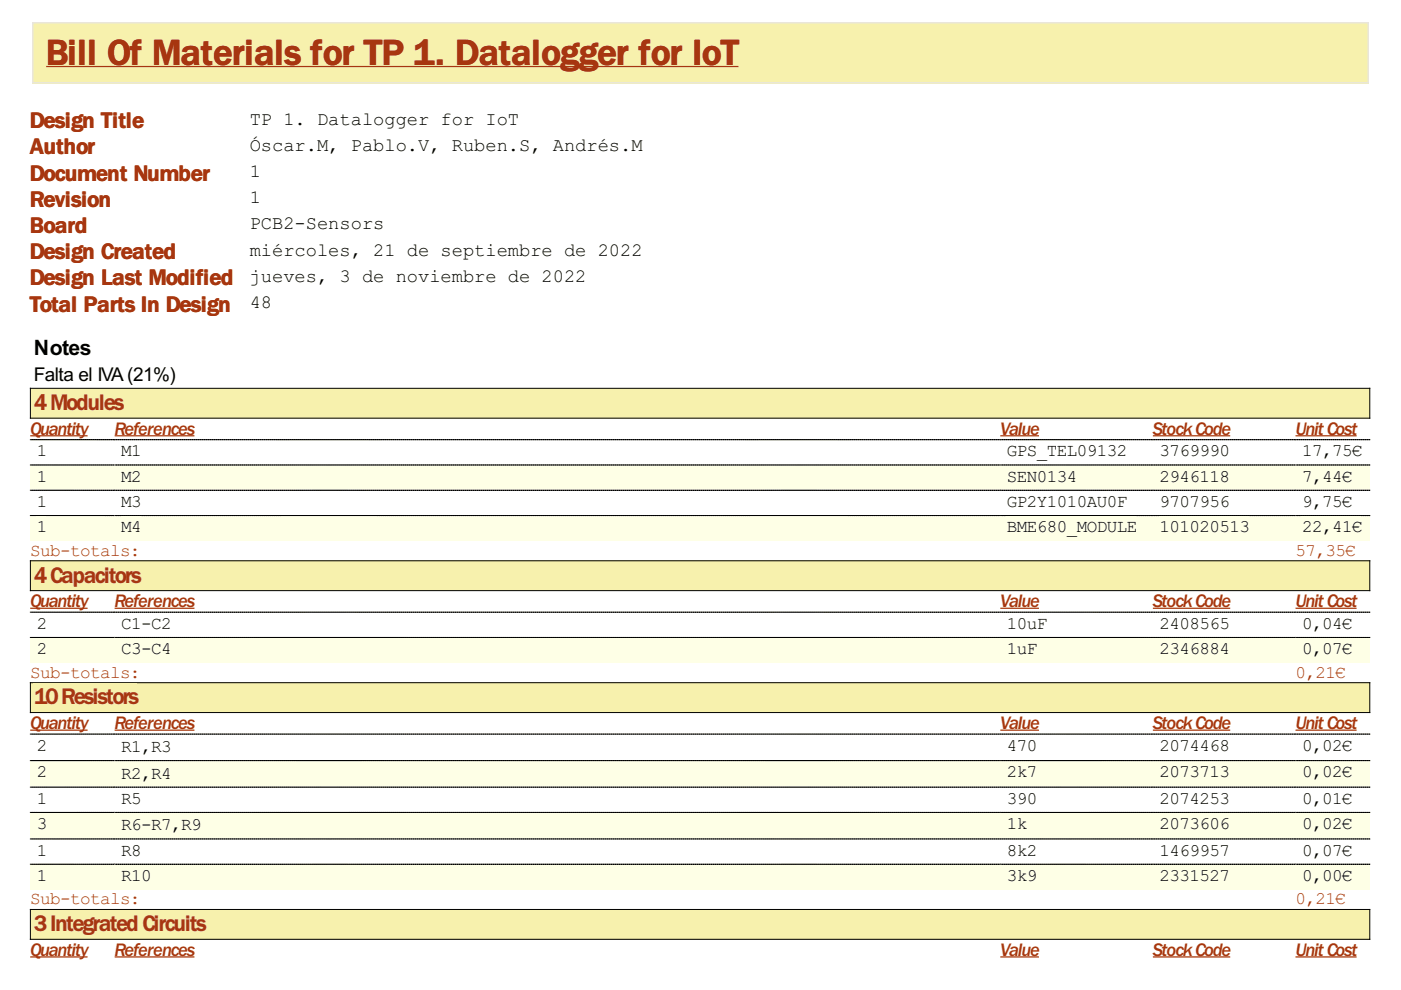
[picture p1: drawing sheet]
<svg xmlns="http://www.w3.org/2000/svg" width="297mm" height="210mm" viewBox="0 0 297 210" stroke-linecap="round" stroke-linejoin="round" font-family="sans-serif">
<defs><g id="words">
<text font-size="9" fill="#a73610" x="9.7" y="13.8">Bill Of Materials for TP 1. Datalogger for IoT</text>
<g font-size="5.6" fill="#a73610">
<text x="6.3" y="27.2">Design Title</text>
<text x="6.3" y="32.7">Author</text>
<text x="6.3" y="38.3">Document Number</text>
<text x="6.3" y="43.9">Revision</text>
<text x="6.4" y="49.4">Board</text>
<text x="6.3" y="55">Design Created</text>
<text x="6.3" y="60.5">Design Last Modified</text>
<text x="6.3" y="66.1">Total Parts In Design</text>
<text x="7.2" y="86.9">4Modules</text>
<text x="7.2" y="123.5">4Capacitors</text>
<text x="7.2" y="149.4">10Resistors</text>
<text x="7.2" y="197.4">3IntegratedCircuits</text>
</g>
<text font-size="5" x="7.2" y="75.2">Notes</text>
<g font-size="4.5">
<text x="53" y="26.4">TP 1. Datalogger for IoT</text>
<text x="53" y="32">Óscar.M, Pablo.V, Ruben.S, Andrés.M</text>
<text x="53" y="37.5">1</text>
<text x="53" y="43.1">1</text>
<text x="53" y="48.6">PCB2-Sensors</text>
<text x="53" y="54.2">miércoles, 21 de septiembre de 2022</text>
<text x="53" y="59.7">jueves, 3 de noviembre de 2022</text>
<text x="53" y="65.3">48</text>
<text x="7.2" y="80.7">Falta el IVA(21%)</text>
</g>
<g font-size="4.5" fill="#a73610">
<text x="6.4" y="92.1">Quantity</text>
<text x="24.3" y="92.1">References</text>
<text x="212.1" y="92.1">Value</text>
<text x="244.4" y="92.1">StockCode</text>
<text x="274.7" y="92.1">UnitCost</text>
<text x="6.4" y="128.7">Quantity</text>
<text x="24.3" y="128.7">References</text>
<text x="212.1" y="128.7">Value</text>
<text x="244.4" y="128.7">StockCode</text>
<text x="274.7" y="128.7">UnitCost</text>
<text x="6.4" y="154.5">Quantity</text>
<text x="24.3" y="154.5">References</text>
<text x="212.1" y="154.5">Value</text>
<text x="244.4" y="154.5">StockCode</text>
<text x="274.7" y="154.5">UnitCost</text>
<text x="6.4" y="202.6">Quantity</text>
<text x="24.3" y="202.6">References</text>
<text x="212.1" y="202.6">Value</text>
<text x="244.4" y="202.6">StockCode</text>
<text x="274.7" y="202.6">UnitCost</text>
</g>
<g font-size="4.2">
<text x="7.8" y="96.8">1</text>
<text x="25.7" y="96.8">M1</text>
<text x="213.5" y="96.8">GPS_TEL09132</text>
<text x="245.8" y="96.8">3769990</text>
<text x="276.1" y="96.8">17,75€</text>
<text x="7.8" y="102.1">1</text>
<text x="7.8" y="107.5">1</text>
<text x="25.7" y="102.1">M2</text>
<text x="25.7" y="107.5">M3</text>
<text x="213.5" y="102.1">SEN0134</text>
<text x="213.5" y="107.5">GP2Y1010AU0F</text>
<text x="245.8" y="102.1">2946118</text>
<text x="245.8" y="107.5">9707956</text>
<text x="276.1" y="102.1">7,44€</text>
<text x="276.1" y="107.5">9,75€</text>
<text x="7.8" y="112.9">1</text>
<text x="25.7" y="112.9">M4</text>
<text x="213.5" y="112.9">BME680_MODULE</text>
<text x="245.8" y="112.9">101020513</text>
<text x="276.1" y="112.9">22,41€</text>
<text x="7.8" y="133.4">2</text>
<text x="25.7" y="133.4">C1-C2</text>
<text x="213.5" y="133.4">10uF</text>
<text x="245.8" y="133.4">2408565</text>
<text x="276.1" y="133.4">0,04€</text>
<text x="7.8" y="138.7">2</text>
<text x="25.7" y="138.7">C3-C4</text>
<text x="213.5" y="138.7">1uF</text>
<text x="245.8" y="138.7">2346884</text>
<text x="276.1" y="138.7">0,07€</text>
<text x="7.8" y="159.2">2</text>
<text x="25.7" y="159.5">R1,R3</text>
<text x="213.5" y="159.2">470</text>
<text x="245.8" y="159.2">2074468</text>
<text x="276.1" y="159.2">0,02€</text>
<text x="7.8" y="164.8">2</text>
<text x="25.7" y="165.1">R2,R4</text>
<text x="213.5" y="164.8">2k7</text>
<text x="245.8" y="164.8">2073713</text>
<text x="276.1" y="164.8">0,02€</text>
<text x="7.8" y="170.5">1</text>
<text x="25.7" y="170.5">R5</text>
<text x="213.5" y="170.5">390</text>
<text x="245.8" y="170.5">2074253</text>
<text x="276.1" y="170.5">0,01€</text>
<text x="7.8" y="175.8">3</text>
<text x="25.7" y="176.1">R6-R7,R9</text>
<text x="213.5" y="175.8">1k</text>
<text x="245.8" y="175.8">2073606</text>
<text x="276.1" y="175.8">0,02€</text>
<text x="7.8" y="181.4">1</text>
<text x="25.7" y="181.4">R8</text>
<text x="213.5" y="181.4">8k2</text>
<text x="245.8" y="181.4">1469957</text>
<text x="276.1" y="181.4">0,07€</text>
<text x="7.8" y="186.8">1</text>
<text x="25.7" y="186.8">R10</text>
<text x="213.5" y="186.8">3k9</text>
<text x="245.8" y="186.8">2331527</text>
<text x="276.1" y="186.8">0,00€</text>
</g>
<g font-size="4.2" fill="#a73610">
<text x="6.4" y="117.8">Sub-totals:</text>
<text x="274.7" y="117.8">57,35€</text>
<text x="6.4" y="143.7">Sub-totals:</text>
<text x="274.7" y="143.7">0,21€</text>
<text x="6.4" y="191.7">Sub-totals:</text>
<text x="274.7" y="191.7">0,21€</text>
</g>
</g></defs>
<path d="M6.8 4.7h283.4v13h-283.4z" fill="#f7f1ad"/>
<path d="M7 4.8h283.1v12.8h-283.1z" fill="none" stroke="#e2e2ef" stroke-width=".21"/>
<path d="M9.8 6.9h146.8v9h-146.8z" fill="#f7f1ad"/>
<path d="M9.8 14.1h146.8" fill="none" stroke="#a73610" stroke-width=".26"/>
<path d="M6.4 82.3h284.1v6.4h-284.1z" fill="#f7f1ad"/>
<path d="M6.4 82.3h284v6.4h-284z" fill="none" stroke="#000" stroke-width=".21"/>
<path d="M7.1 82.5h18.8v5.6h-18.8z" fill="#f7f1ad"/>
<path d="M6.4 92.4h12.2M24.3 92.4h16.9M212.1 92.4h8.2M244.4 92.4h16.4M274.7 92.4h12.9" fill="none" stroke="#a73610" stroke-width=".26"/>
<path d="M6.4 93.2h17.9M24.3 93.2h187.8M212.1 93.2h32.3M244.5 93.2h30.1M274.7 93.2h15.7" fill="none" stroke="#000" stroke-width=".21" stroke-dasharray=".3 .1"/>
<path d="M6.4 98.6h17.9v5.3h-17.9z" fill="#feffe6"/>
<path d="M6.4 98.6h17.9" fill="none" stroke="#000" stroke-width=".21" stroke-dasharray=".3 .1"/>
<g fill="#feffe6">
<path d="M7.7 98.9h2.1v4.2h-2.1z"/>
<path d="M24.3 98.6h187.8v5.3h-187.8z"/>
</g>
<path d="M24.3 98.6h187.8" fill="none" stroke="#000" stroke-width=".21" stroke-dasharray=".3 .1"/>
<g fill="#feffe6">
<path d="M25.7 98.9h4.2v4.2h-4.2z"/>
<path d="M212.1 98.6h32.3v5.3h-32.3z"/>
</g>
<path d="M212.1 98.6h32.3" fill="none" stroke="#000" stroke-width=".21" stroke-dasharray=".3 .1"/>
<g fill="#feffe6">
<path d="M213.4 98.9h14.8v4.2h-14.8z"/>
<path d="M244.4 98.6h30.3v5.3h-30.3z"/>
</g>
<path d="M244.5 98.6h30.1" fill="none" stroke="#000" stroke-width=".21" stroke-dasharray=".3 .1"/>
<g fill="#feffe6">
<path d="M245.7 98.9h14.8v4.2h-14.8z"/>
<path d="M274.7 98.6h15.8v5.3h-15.8z"/>
</g>
<path d="M274.7 98.6h15.7" fill="none" stroke="#000" stroke-width=".21" stroke-dasharray=".3 .1"/>
<path d="M275.8 98.9h10.6v4.2h-10.6z" fill="#feffe6"/>
<path d="M6.4 103.9h17.9M24.3 103.9h187.8M212.1 103.9h32.3M244.5 103.9h30.1M274.7 103.9h15.7" fill="none" stroke="#000" stroke-width=".21" stroke-dasharray=".3 .1"/>
<path d="M6.4 109.3h17.9v5.3h-17.9z" fill="#feffe6"/>
<path d="M6.4 109.3h17.9" fill="none" stroke="#000" stroke-width=".21" stroke-dasharray=".3 .1"/>
<g fill="#feffe6">
<path d="M7.7 109.5h2.1v4.2h-2.1z"/>
<path d="M24.3 109.3h187.8v5.3h-187.8z"/>
</g>
<path d="M24.3 109.3h187.8" fill="none" stroke="#000" stroke-width=".21" stroke-dasharray=".3 .1"/>
<g fill="#feffe6">
<path d="M25.7 109.5h4.2v4.2h-4.2z"/>
<path d="M212.1 109.3h32.3v5.3h-32.3z"/>
</g>
<path d="M212.1 109.3h32.3" fill="none" stroke="#000" stroke-width=".21" stroke-dasharray=".3 .1"/>
<g fill="#feffe6">
<path d="M213.4 109.5h27.5v4.2h-27.5z"/>
<path d="M244.4 109.3h30.3v5.3h-30.3z"/>
</g>
<path d="M244.5 109.3h30.1" fill="none" stroke="#000" stroke-width=".21" stroke-dasharray=".3 .1"/>
<g fill="#feffe6">
<path d="M245.7 109.5h19v4.2h-19z"/>
<path d="M274.7 109.3h15.8v5.3h-15.8z"/>
</g>
<path d="M274.7 109.3h15.7" fill="none" stroke="#000" stroke-width=".21" stroke-dasharray=".3 .1"/>
<path d="M275.8 109.5h12.7v4.2h-12.7z" fill="#feffe6"/>
<path d="M6.4 118.9h284.1v6.4h-284.1z" fill="#f7f1ad"/>
<path d="M6.4 118.9h284v6.3h-284z" fill="none" stroke="#000" stroke-width=".21"/>
<path d="M7.1 119.3h22.5v5.5h-22.5z" fill="#f7f1ad"/>
<path d="M6.4 129h12.2M24.3 129h16.9M212.1 129h8.2M244.4 129h16.4M274.7 129h12.9" fill="none" stroke="#a73610" stroke-width=".26"/>
<path d="M6.4 129.8h17.9M24.3 129.8h187.8M212.1 129.8h32.3M244.5 129.8h30.1M274.7 129.8h15.7" fill="none" stroke="#000" stroke-width=".21" stroke-dasharray=".3 .1"/>
<path d="M6.4 135.1h17.9v5.4h-17.9z" fill="#feffe6"/>
<path d="M6.4 135.2h17.9" fill="none" stroke="#000" stroke-width=".21" stroke-dasharray=".3 .1"/>
<g fill="#feffe6">
<path d="M7.7 135.4h2.1v4.2h-2.1z"/>
<path d="M24.3 135.1h187.8v5.4h-187.8z"/>
</g>
<path d="M24.3 135.2h187.8" fill="none" stroke="#000" stroke-width=".21" stroke-dasharray=".3 .1"/>
<g fill="#feffe6">
<path d="M25.7 135.4h10.5v4.2h-10.5z"/>
<path d="M212.1 135.1h32.3v5.4h-32.3z"/>
</g>
<path d="M212.1 135.2h32.3" fill="none" stroke="#000" stroke-width=".21" stroke-dasharray=".3 .1"/>
<g fill="#feffe6">
<path d="M213.4 135.4h6.4v4.2h-6.4z"/>
<path d="M244.4 135.1h30.3v5.4h-30.3z"/>
</g>
<path d="M244.5 135.2h30.1" fill="none" stroke="#000" stroke-width=".21" stroke-dasharray=".3 .1"/>
<g fill="#feffe6">
<path d="M245.7 135.4h14.8v4.2h-14.8z"/>
<path d="M274.7 135.1h15.8v5.4h-15.8z"/>
</g>
<path d="M274.7 135.2h15.7" fill="none" stroke="#000" stroke-width=".21" stroke-dasharray=".3 .1"/>
<path d="M275.8 135.4h10.6v4.2h-10.6z" fill="#feffe6"/>
<path d="M6.4 144.7h284.1v6.4h-284.1z" fill="#f7f1ad"/>
<path d="M6.4 144.7h284v6.4h-284z" fill="none" stroke="#000" stroke-width=".21"/>
<path d="M7.1 144.9h22v5.6h-22z" fill="#f7f1ad"/>
<path d="M6.4 154.8h12.2M24.3 154.8h16.9M212.1 154.8h8.2M244.4 154.8h16.4M274.7 154.8h12.9" fill="none" stroke="#a73610" stroke-width=".26"/>
<path d="M6.4 155.6h17.9M24.3 155.6h187.8M212.1 155.6h32.3M244.5 155.6h30.1M274.7 155.6h15.7" fill="none" stroke="#000" stroke-width=".21" stroke-dasharray=".3 .1"/>
<path d="M6.4 161.2h17.9v5.7h-17.9z" fill="#feffe6"/>
<path d="M6.4 161.3h17.9" fill="none" stroke="#000" stroke-width=".21" stroke-dasharray=".3 .1"/>
<g fill="#feffe6">
<path d="M7.7 161.6h2.1v4.2h-2.1z"/>
<path d="M24.3 161.2h187.8v5.7h-187.8z"/>
</g>
<path d="M24.3 161.3h187.8" fill="none" stroke="#000" stroke-width=".21" stroke-dasharray=".3 .1"/>
<g fill="#feffe6">
<path d="M25.7 161.6h10.5v4.5h-10.5z"/>
<path d="M212.1 161.2h32.3v5.7h-32.3z"/>
</g>
<path d="M212.1 161.3h32.3" fill="none" stroke="#000" stroke-width=".21" stroke-dasharray=".3 .1"/>
<g fill="#feffe6">
<path d="M213.4 161.6h6.4v4.2h-6.4z"/>
<path d="M244.4 161.2h30.3v5.7h-30.3z"/>
</g>
<path d="M244.5 161.3h30.1" fill="none" stroke="#000" stroke-width=".21" stroke-dasharray=".3 .1"/>
<g fill="#feffe6">
<path d="M245.7 161.6h14.8v4.2h-14.8z"/>
<path d="M274.7 161.2h15.8v5.7h-15.8z"/>
</g>
<path d="M274.7 161.3h15.7" fill="none" stroke="#000" stroke-width=".21" stroke-dasharray=".3 .1"/>
<path d="M275.8 161.6h10.6v4.2h-10.6z" fill="#feffe6"/>
<path d="M6.4 166.9h17.9M24.3 166.9h187.8M212.1 166.9h32.3M244.5 166.9h30.1M274.7 166.9h15.7" fill="none" stroke="#000" stroke-width=".21" stroke-dasharray=".3 .1"/>
<path d="M6.4 172.2h17.9v5.6h-17.9z" fill="#feffe6"/>
<path d="M6.4 172.3h17.9" fill="none" stroke="#000" stroke-width=".21" stroke-dasharray=".3 .1"/>
<g fill="#feffe6">
<path d="M7.7 172.4h2.1v4.3h-2.1z"/>
<path d="M24.3 172.2h187.8v5.6h-187.8z"/>
</g>
<path d="M24.3 172.3h187.8" fill="none" stroke="#000" stroke-width=".21" stroke-dasharray=".3 .1"/>
<g fill="#feffe6">
<path d="M25.7 172.4h16.9v4.5h-16.9z"/>
<path d="M212.1 172.2h32.3v5.6h-32.3z"/>
</g>
<path d="M212.1 172.3h32.3" fill="none" stroke="#000" stroke-width=".21" stroke-dasharray=".3 .1"/>
<g fill="#feffe6">
<path d="M213.4 172.4h4.3v4.3h-4.3z"/>
<path d="M244.4 172.2h30.3v5.6h-30.3z"/>
</g>
<path d="M244.5 172.3h30.1" fill="none" stroke="#000" stroke-width=".21" stroke-dasharray=".3 .1"/>
<g fill="#feffe6">
<path d="M245.7 172.4h14.8v4.3h-14.8z"/>
<path d="M274.7 172.2h15.8v5.6h-15.8z"/>
</g>
<path d="M274.7 172.3h15.7" fill="none" stroke="#000" stroke-width=".21" stroke-dasharray=".3 .1"/>
<path d="M275.8 172.4h10.6v4.3h-10.6z" fill="#feffe6"/>
<path d="M6.4 177.9h17.9M24.3 177.9h187.8M212.1 177.9h32.3M244.5 177.9h30.1M274.7 177.9h15.7" fill="none" stroke="#000" stroke-width=".21" stroke-dasharray=".3 .1"/>
<path d="M6.4 183.2h17.9v5.4h-17.9z" fill="#feffe6"/>
<path d="M6.4 183.2h17.9" fill="none" stroke="#000" stroke-width=".21" stroke-dasharray=".3 .1"/>
<g fill="#feffe6">
<path d="M7.7 183.5h2.1v4.3h-2.1z"/>
<path d="M24.3 183.2h187.8v5.4h-187.8z"/>
</g>
<path d="M24.3 183.2h187.8" fill="none" stroke="#000" stroke-width=".21" stroke-dasharray=".3 .1"/>
<g fill="#feffe6">
<path d="M25.7 183.5h6.3v4.3h-6.3z"/>
<path d="M212.1 183.2h32.3v5.4h-32.3z"/>
</g>
<path d="M212.1 183.2h32.3" fill="none" stroke="#000" stroke-width=".21" stroke-dasharray=".3 .1"/>
<g fill="#feffe6">
<path d="M213.4 183.5h6.4v4.3h-6.4z"/>
<path d="M244.4 183.2h30.3v5.4h-30.3z"/>
</g>
<path d="M244.5 183.2h30.1" fill="none" stroke="#000" stroke-width=".21" stroke-dasharray=".3 .1"/>
<g fill="#feffe6">
<path d="M245.7 183.5h14.8v4.3h-14.8z"/>
<path d="M274.7 183.2h15.8v5.4h-15.8z"/>
</g>
<path d="M274.7 183.2h15.7" fill="none" stroke="#000" stroke-width=".21" stroke-dasharray=".3 .1"/>
<path d="M275.8 183.5h10.6v4.3h-10.6z" fill="#feffe6"/>
<path d="M6.4 192.8h284.1v6.4h-284.1z" fill="#f7f1ad"/>
<path d="M6.4 192.8h284v6.4h-284z" fill="none" stroke="#000" stroke-width=".21"/>
<path d="M7.1 193.1h36.3v5.5h-36.3z" fill="#f7f1ad"/>
<path d="M6.4 202.9h12.2M24.3 202.9h16.9M212.1 202.9h8.2M244.4 202.9h16.4M274.7 202.9h12.9" fill="none" stroke="#a73610" stroke-width=".26"/>
<use href="#words"/>
</svg>
